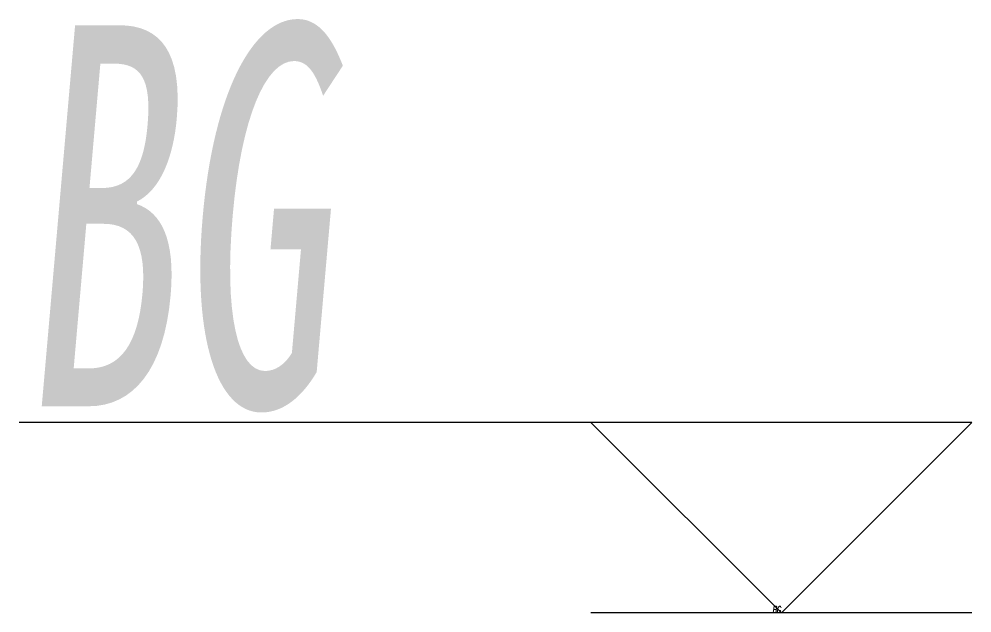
# Model space of a CAD drawing. Extents: x -1200 to 300, y 0 to 935.
import ezdxf

# ---------------------------------------------------------------- set-up
doc = ezdxf.new("R2010")
doc.units = 0
doc.header["$LTSCALE"] = 0.7
doc.header["$MEASUREMENT"] = 0
doc.layers.get('0').update_dxf_attribs({"linetype": 'CONTINUOUS'})
doc.styles.add('DIM', font='italic.shx', dxfattribs={"width": 0.6, "oblique": 10, "height": 6})
doc.styles.add('TEXT', font='simfang.ttf', dxfattribs={"width": 0.6, "oblique": 5})

msp = doc.modelspace()

# ---------------------------------------------------------------- linework, layer by layer
for p, q in [((300, 300), (-1200, 300)), ((-300, 300), (0, 0)), ((300, 300), (0, 0)), ((300, 0), (-300, 0))]:
    msp.add_line(p, q)

# ---------------------------------------------------------------- texts
at = {"style": 'TEXT', "oblique": 5, "width": 0.6}
msp.add_attdef('BG', (-1202, 325.5), '', height=600, dxfattribs=at)
at = {"style": 'DIM', "width": 0.7}
msp.add_attdef('BG', (-14.35, 0), '%%P0.000', height=10.5, dxfattribs=at)

doc.saveas('drawing.dxf')
